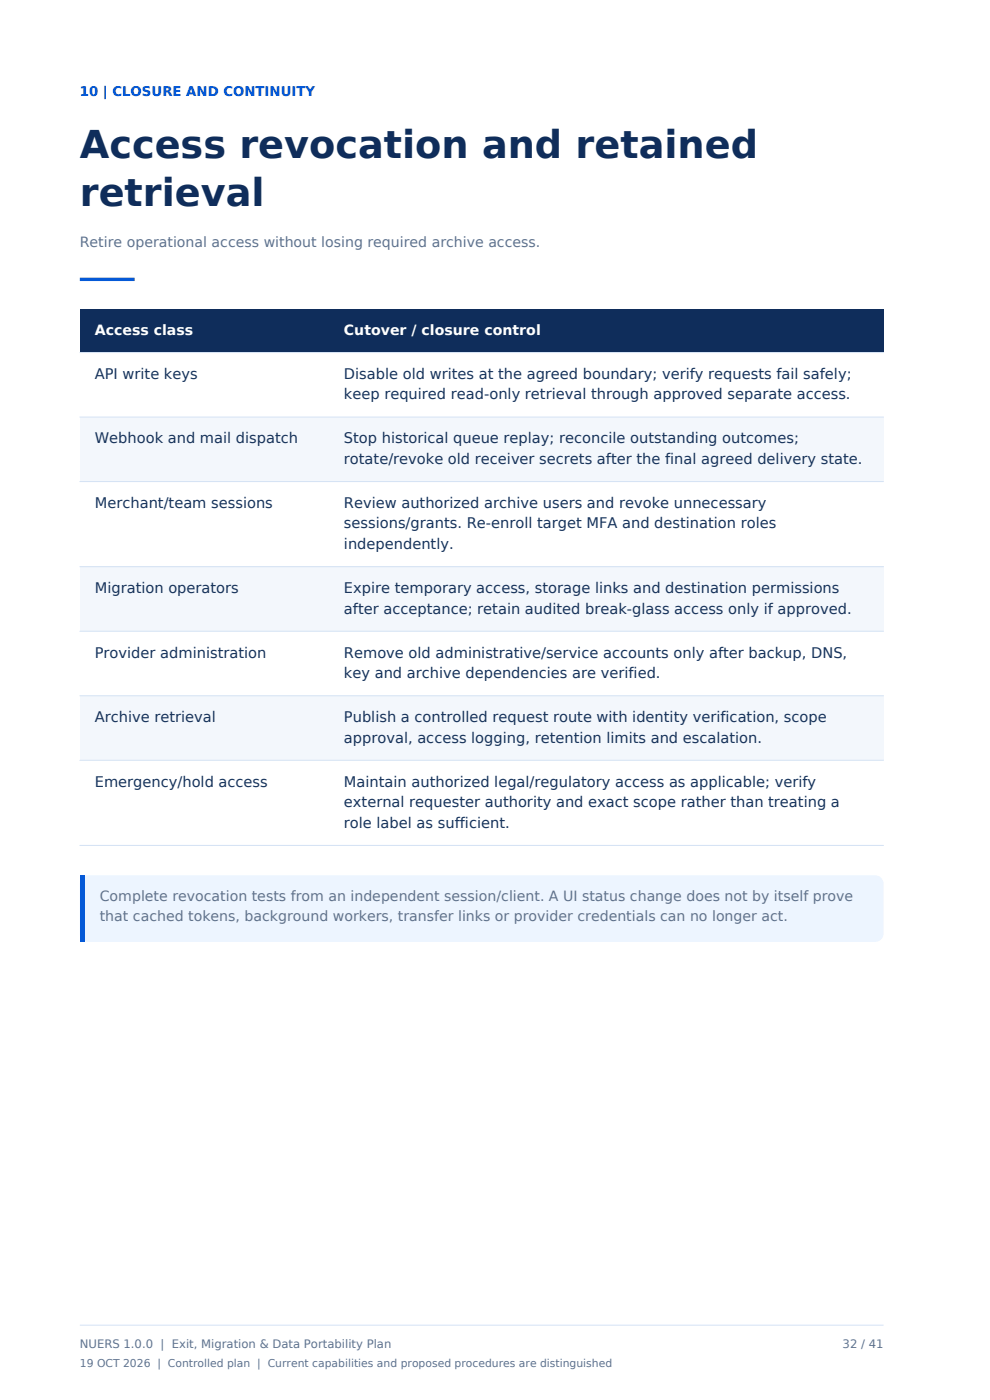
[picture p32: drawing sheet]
<svg xmlns="http://www.w3.org/2000/svg" width="210mm" height="297mm" viewBox="0 0 210 297" stroke-linecap="round" stroke-linejoin="round" font-family="sans-serif">
<defs><g id="words">
<g font-size="8.1" fill="#0f2d5b">
<text x="16.9" y="33.5">Access revocation and retained</text>
<text x="16.9" y="43.7">retrieval</text>
</g>
<g font-size="3.1" fill="#18345b">
<text x="20.1" y="80.4">API write keys</text>
<text x="73" y="80.4">Disable old writes at the agreed boundary; verify requests fail safely;</text>
<text x="73" y="84.7">keep required read-only retrieval through approved separate access.</text>
<text x="20.1" y="94.1">Webhook and mail dispatch</text>
<text x="73" y="94.1">Stop historical queue replay; reconcile outstanding outcomes;</text>
<text x="73" y="98.4">rotate/revoke old receiver secrets after the final agreed delivery state.</text>
<text x="20.1" y="107.7">Merchant/team sessions</text>
<text x="73" y="107.7">Review authorized archive users and revoke unnecessary</text>
<text x="73" y="112.1">sessions/grants. Re-enroll target MFA and destination roles</text>
<text x="73" y="116.5">independently.</text>
<text x="20.1" y="125.8">Migration operators</text>
<text x="73" y="125.8">Expire temporary access, storage links and destination permissions</text>
<text x="73" y="130.2">after acceptance; retain audited break-glass access only if approved.</text>
<text x="20.1" y="139.5">Provider administration</text>
<text x="73" y="139.5">Remove old administrative/service accounts only after backup, DNS,</text>
<text x="73" y="143.9">key and archive dependencies are verified.</text>
<text x="20.1" y="153.2">Archive retrieval</text>
<text x="73" y="153.2">Publish a controlled request route with identity verification, scope</text>
<text x="73" y="157.6">approval, access logging, retention limits and escalation.</text>
<text x="20.1" y="166.9">Emergency/hold access</text>
<text x="73" y="166.9">Maintain authorized legal/regulatory access as applicable; verify</text>
<text x="73" y="171.2">external requester authority and exact scope rather than treating a</text>
<text x="73" y="175.6">role label as sufficient.</text>
</g>
<g font-size="3" fill="#61738b">
<text x="16.9" y="52.4">Retire operational access without losing required archive access.</text>
<text x="21.2" y="191.2">Complete revocation tests from an independent session/client. A UI status change does not by itself prove</text>
<text x="21.2" y="195.4">that cached tokens, background workers, transfer links or provider credentials can no longer act.</text>
</g>
<g font-size="3" fill="#fff">
<text x="20.1" y="71.1">Access class</text>
<text x="73" y="71.1">Cutover / closure control</text>
</g>
<text font-size="2.8" fill="#0056d6" x="16.9" y="20.5">10 | CLOSURE AND CONTINUITY</text>
<g font-size="2.5" fill="#61738b">
<text x="16.9" y="286.1">NUERS 1.0.0 | Exit, Migration &amp; Data Portability Plan</text>
<text x="178.7" y="286.1">32 / 41</text>
</g>
<text font-size="2.3" fill="#61738b" x="16.9" y="289.9">19 OCT 2026 | Controlled plan | Current capabilities and proposed procedures are distinguished</text>
</g></defs>
<path d="M16.9 59.3h11.7" fill="none" stroke="#0056d6" stroke-width=".71" stroke-linecap="butt"/>
<path d="M16.9 65.6h170.5v9.2h-170.5z" fill-rule="evenodd" fill="#0f2d5b"/>
<path d="M16.9 74.8h170.5v13.7h-170.5z" fill-rule="evenodd" fill="#fff"/>
<path d="M16.9 88.5h170.5v13.7h-170.5z" fill-rule="evenodd" fill="#f3f7fc"/>
<path d="M16.9 102.2h170.5v18h-170.5z" fill-rule="evenodd" fill="#fff"/>
<path d="M16.9 120.2h170.5v13.7h-170.5z" fill-rule="evenodd" fill="#f3f7fc"/>
<path d="M16.9 133.9h170.5v13.7h-170.5z" fill-rule="evenodd" fill="#fff"/>
<path d="M16.9 147.6h170.5v13.7h-170.5z" fill-rule="evenodd" fill="#f3f7fc"/>
<path d="M16.9 161.3h170.5v18.1h-170.5z" fill-rule="evenodd" fill="#fff"/>
<path d="M16.9 74.8h170.5M16.9 88.5h170.5M16.9 102.2h170.5M16.9 120.2h170.5M16.9 133.9h170.5M16.9 147.6h170.5M16.9 161.3h170.5M16.9 179.4h170.5" fill="none" stroke="#d4e2f4" stroke-width=".21"/>
<path d="M17.4 186.2l.8-.4 .5-.1h167a1.76 1.76 0 0 1 1.7 1.8v10.5a1.76 1.76 0 0 1-1.7 1.8h-167a1.76 1.76 0 0 1-1.8-1.8v-10.5l.1-.5z" fill-rule="evenodd" fill="#edf5ff"/>
<path d="M16.9 185.7h1.1v14.1h-1.1z" fill-rule="evenodd" fill="#0056d6"/>
<path d="M16.9 281.1h170.5" fill="none" stroke="#d4e2f4" stroke-width=".21"/>
<use href="#words"/>
</svg>
